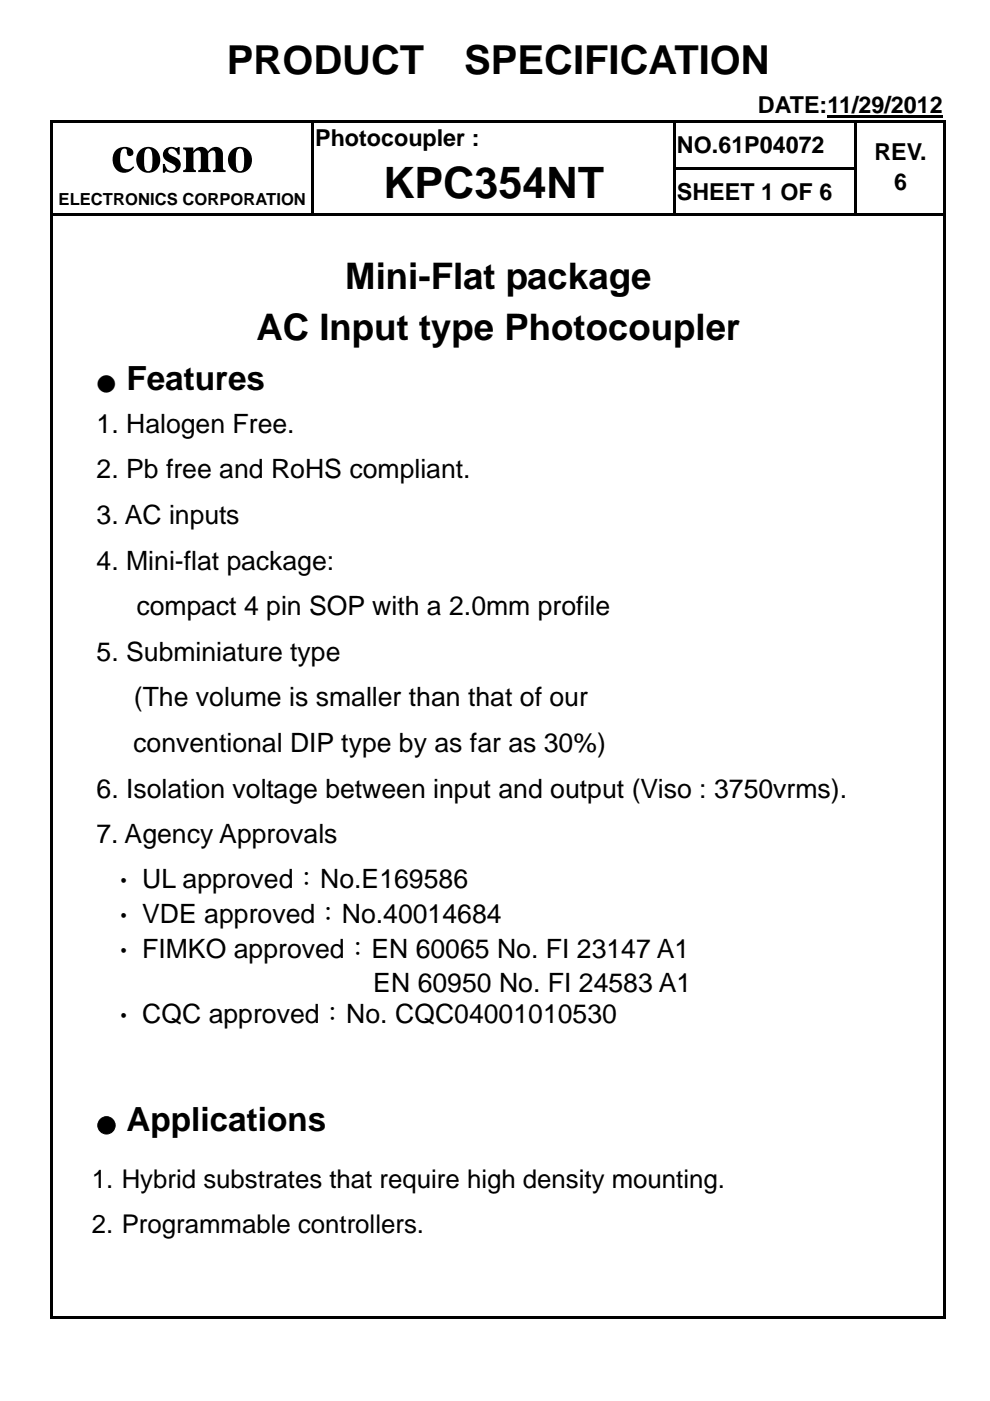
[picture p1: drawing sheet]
<svg xmlns="http://www.w3.org/2000/svg" width="210mm" height="297mm" viewBox="0 0 210 297" stroke-linecap="round" stroke-linejoin="round" font-family="sans-serif">
<defs><g id="words">
<text font-size="11.3" x="23.6" y="36.5">cosmo</text>
<text font-size="9.2" x="81.3" y="42">KPC354NT</text>
<g font-size="8.5">
<text x="48.1" y="15.7">PRODUCT</text>
<text x="98.5" y="15.7">SPECIFICATION</text>
</g>
<g font-size="7.8">
<text x="73.2" y="61.3">Mini-Flat package</text>
<text x="54.4" y="72.1">AC Input type Photocoupler</text>
</g>
<g font-size="7.1">
<text x="26.8" y="82.7">Features</text>
<text x="26.8" y="239.9">Applications</text>
</g>
<g font-size="5.6">
<text x="20.5" y="91.8">1. Halogen Free.</text>
<text x="20.5" y="101.4">2. Pb free and RoHS compliant.</text>
<text x="20.5" y="111.1">3. AC inputs</text>
<text x="20.5" y="120.8">4. Mini-flat package:</text>
<text x="28.9" y="130.4">compact 4 pin SOP with a 2.0mm profile</text>
<text x="20.5" y="140.1">5. Subminiature type</text>
<text x="28.4" y="149.8">(The volume is smaller than that of our</text>
<text x="28.3" y="159.4">conventional DIP type by as far as 30%)</text>
<text x="20.5" y="169.1">6. Isolation voltage between input and output (Viso : 3750vrms).</text>
<text x="20.5" y="178.7">7. Agency Approvals</text>
<text x="30.2" y="188.4">UL approved：No.E169586</text>
<text x="30.2" y="195.7">VDE approved：No.40014684</text>
<text x="30.2" y="203.1">FIMKO approved：EN 60065 No. FI 23147 A1</text>
<text x="79.2" y="210.3">EN 60950 No. FI 24583 A1</text>
<text x="30.2" y="216.9">CQC approved：No. CQC04001010530</text>
</g>
<g font-size="5.5">
<text x="19.5" y="252">1. Hybrid substrates that require high density mounting.</text>
<text x="19.5" y="261.4">2. Programmable controllers.</text>
</g>
<g font-size="4.9">
<text x="160.8" y="24">DATE:11/29/2012</text>
<text x="66.9" y="30.9">Photocoupler :</text>
<text x="143.6" y="32.5">NO.61P04072</text>
<text x="185.5" y="34">REV.</text>
<text x="189.6" y="40.3">6</text>
<text x="143.6" y="42.4">SHEET 1 OF 6</text>
<text x="23.8" y="188.4">‧</text>
<text x="23.8" y="195.7">‧</text>
<text x="23.8" y="203.1">‧</text>
<text x="23.8" y="216.9">‧</text>
</g>
<g font-size="4.2">
<text x="20.5" y="82.7">●</text>
<text x="20.5" y="239.9">●</text>
</g>
<text font-size="3.5" x="12.4" y="43.4">ELECTRONICS CORPORATION</text>
</g></defs>
<g fill="#000">
<path d="M10.7 25.4h.5v.6h-.5zM10.7 25.4h190v.6h-190zM10.7 26h.5v9.4h-.5zM10.7 35.4h.5v.5h-.5zM66.1 26h.5v9.4h-.5zM66.1 35.4h.5v.5h-.5zM142.8 26h.6v9.4h-.6zM142.8 35.4h39v.5h-39zM175.5 24.5h24.4v.5h-24.4zM181.3 26h.5v9.4h-.5zM200.2 26h.5v9.4h-.5zM200.2 35.4h.5v.5h-.5z"/>
<path d="M10.7 35.9h.5v9.4h-.5zM10.7 45.3h190v.5h-190zM66.1 35.9h.5v9.4h-.5zM142.8 35.9h.6v9.4h-.6zM181.3 35.9h.5v9.4h-.5zM200.2 35.9h.5v9.4h-.5zM10.7 45.8h.5v233.8h-.5zM10.7 279.1h189.5v.5h-189.5zM200.2 45.8h.5v233.8h-.5zM200.2 279.1h.5v.5h-.5z"/>
</g>
<use href="#words"/>
</svg>
